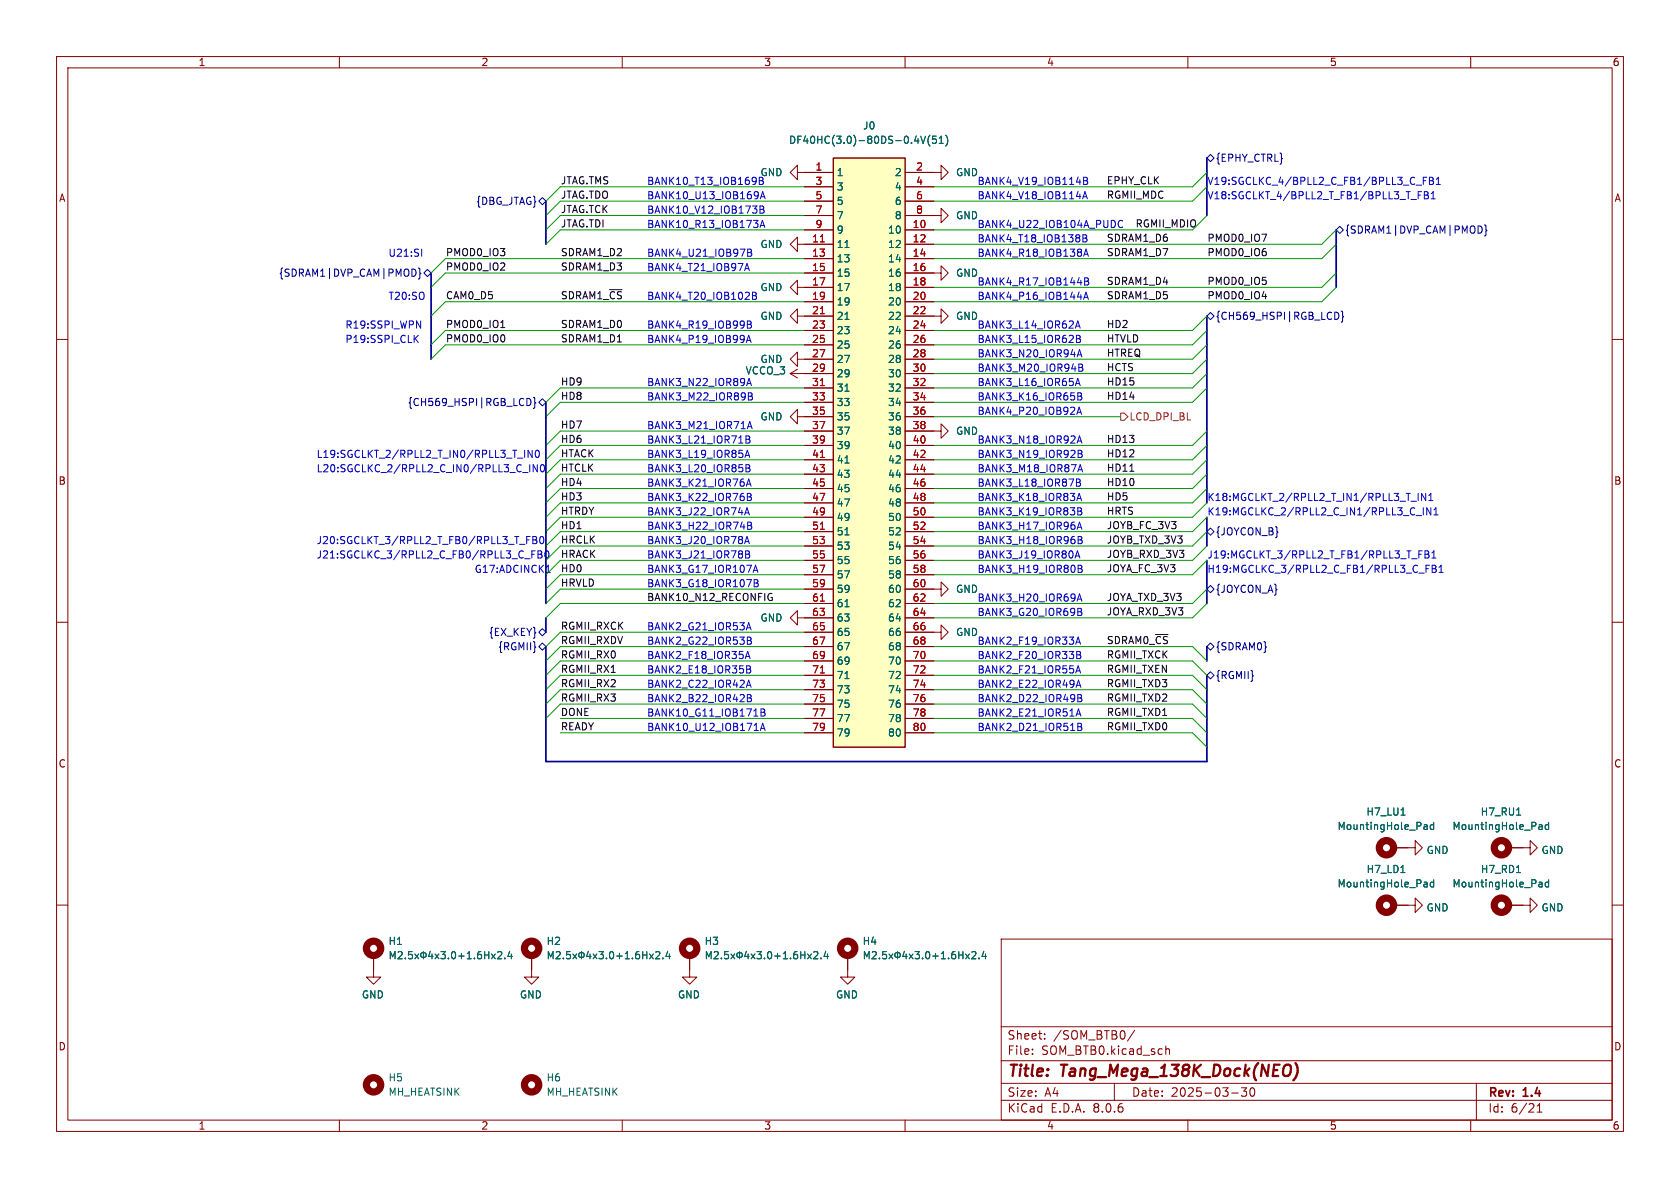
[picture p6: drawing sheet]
<svg xmlns="http://www.w3.org/2000/svg" width="297mm" height="210mm" viewBox="0 0 297 210" stroke-linecap="round" stroke-linejoin="round" font-family="sans-serif">
<defs><g id="words">
<g font-size="2.8" fill="#840000">
<text x="178" y="190.9">Title:</text>
<text x="187.7" y="190.9">Tang_Mega_138K_Dock(NEO)</text>
</g>
<g font-size="2.1" fill="#840000">
<text x="178" y="184">Sheet:</text>
<text x="186.2" y="184">/SOM_BTB0/</text>
<text x="178" y="186.7">File:</text>
<text x="184.1" y="186.7">SOM_BTB0.kicad_sch</text>
<text x="178" y="196.9">KiCad</text>
<text x="178" y="194.1">Size:</text>
<text x="184.7" y="194.1">A4</text>
<text x="185.7" y="196.9">E.D.A.</text>
<text x="193.3" y="196.9">8.0.6</text>
<text x="200" y="194.1">Date:</text>
<text x="207" y="194.1">2025-03-30</text>
<text x="263" y="194.3">Rev:</text>
<text x="263" y="196.9">Id:</text>
<text x="267.1" y="196.9">6/21</text>
<text x="269.4" y="194.3">1.4</text>
</g>
<g font-size="1.8" fill="#840000">
<text x="35" y="11.9">1</text>
<text x="85" y="11.9">2</text>
<text x="135" y="11.9">3</text>
<text x="185" y="11.9">4</text>
<text x="235" y="11.9">5</text>
<text x="285" y="11.9">6</text>
<text x="10.3" y="35.9">A</text>
<text x="285.3" y="35.9">A</text>
<text x="10.3" y="85.9">B</text>
<text x="285.3" y="85.9">B</text>
<text x="10.3" y="135.9">C</text>
<text x="285.3" y="135.9">C</text>
<text x="10.3" y="185.9">D</text>
<text x="285.3" y="185.9">D</text>
<text x="35" y="199.9">1</text>
<text x="85" y="199.9">2</text>
<text x="135" y="199.9">3</text>
<text x="185" y="199.9">4</text>
<text x="235" y="199.9">5</text>
<text x="285" y="199.9">6</text>
</g>
<g font-size="1.8" fill="#006464">
<text x="152.5" y="23.1">J0</text>
<text x="139.4" y="25.6">DF40HC(3.0)-80DS-0.4V(51)</text>
<text x="134.3" y="31.3">GND</text>
<text x="147.8" y="31.3">1</text>
<text x="147.8" y="33.9">3</text>
<text x="158.1" y="31.3">2</text>
<text x="158.1" y="33.9">4</text>
<text x="168.9" y="31.3">GND</text>
<text x="147.8" y="36.4">5</text>
<text x="147.8" y="39">7</text>
<text x="147.8" y="41.5">9</text>
<text x="156.9" y="41.5">10</text>
<text x="158.1" y="36.4">6</text>
<text x="158.1" y="39">8</text>
<text x="168.9" y="39">GND</text>
<text x="134.3" y="44">GND</text>
<text x="147.8" y="44">11</text>
<text x="147.8" y="46.6">13</text>
<text x="156.9" y="44">12</text>
<text x="156.9" y="46.6">14</text>
<text x="134.3" y="51.7">GND</text>
<text x="147.8" y="49.1">15</text>
<text x="147.8" y="51.7">17</text>
<text x="156.9" y="49.1">16</text>
<text x="156.9" y="51.7">18</text>
<text x="168.9" y="49.1">GND</text>
<text x="134.3" y="56.7">GND</text>
<text x="147.8" y="54.2">19</text>
<text x="147.8" y="56.7">21</text>
<text x="147.8" y="59.3">23</text>
<text x="156.9" y="54.2">20</text>
<text x="156.9" y="56.7">22</text>
<text x="156.9" y="59.3">24</text>
<text x="168.9" y="56.7">GND</text>
<text x="134.3" y="64.4">GND</text>
<text x="147.8" y="61.8">25</text>
<text x="147.8" y="64.4">27</text>
<text x="156.9" y="61.8">26</text>
<text x="156.9" y="64.4">28</text>
<text x="131.7" y="66.4">VCCO_3</text>
<text x="147.8" y="66.9">29</text>
<text x="147.8" y="69.4">31</text>
<text x="147.8" y="72">33</text>
<text x="156.9" y="66.9">30</text>
<text x="156.9" y="69.4">32</text>
<text x="156.9" y="72">34</text>
<text x="134.3" y="74.5">GND</text>
<text x="147.8" y="74.5">35</text>
<text x="147.8" y="77.1">37</text>
<text x="156.9" y="74.5">36</text>
<text x="156.9" y="77.1">38</text>
<text x="168.9" y="77.1">GND</text>
<text x="147.8" y="79.6">39</text>
<text x="147.8" y="82.1">41</text>
<text x="156.9" y="79.6">40</text>
<text x="156.9" y="82.1">42</text>
<text x="147.8" y="84.7">43</text>
<text x="147.8" y="87.2">45</text>
<text x="147.8" y="89.8">47</text>
<text x="156.9" y="84.7">44</text>
<text x="156.9" y="87.2">46</text>
<text x="156.9" y="89.8">48</text>
<text x="147.8" y="92.3">49</text>
<text x="147.8" y="94.8">51</text>
<text x="156.9" y="92.3">50</text>
<text x="156.9" y="94.8">52</text>
<text x="147.8" y="97.4">53</text>
<text x="147.8" y="99.9">55</text>
<text x="156.9" y="97.4">54</text>
<text x="156.9" y="99.9">56</text>
<text x="147.8" y="102.5">57</text>
<text x="147.8" y="105">59</text>
<text x="147.8" y="107.5">61</text>
<text x="156.9" y="102.5">58</text>
<text x="156.9" y="105">60</text>
<text x="156.9" y="107.5">62</text>
<text x="168.9" y="105">GND</text>
<text x="134.3" y="110.1">GND</text>
<text x="147.8" y="110.1">63</text>
<text x="147.8" y="112.6">65</text>
<text x="156.9" y="110.1">64</text>
<text x="156.9" y="112.6">66</text>
<text x="168.9" y="112.6">GND</text>
<text x="147.8" y="115.2">67</text>
<text x="147.8" y="117.7">69</text>
<text x="156.9" y="115.2">68</text>
<text x="156.9" y="117.7">70</text>
<text x="147.8" y="120.2">71</text>
<text x="147.8" y="122.8">73</text>
<text x="147.8" y="125.3">75</text>
<text x="156.9" y="120.2">72</text>
<text x="156.9" y="122.8">74</text>
<text x="156.9" y="125.3">76</text>
<text x="147.8" y="127.9">77</text>
<text x="147.8" y="130.4">79</text>
<text x="156.9" y="127.9">78</text>
<text x="156.9" y="130.4">80</text>
<text x="236.4" y="146.9">MountingHole_Pad</text>
<text x="241.5" y="144.4">H7_LU1</text>
<text x="256.7" y="146.9">MountingHole_Pad</text>
<text x="261.7" y="144.4">H7_RU1</text>
<text x="241.5" y="154.5">H7_LD1</text>
<text x="252.1" y="151.2">GND</text>
<text x="261.7" y="154.5">H7_RD1</text>
<text x="272.4" y="151.2">GND</text>
<text x="236.4" y="157.1">MountingHole_Pad</text>
<text x="252.1" y="161.3">GND</text>
<text x="256.7" y="157.1">MountingHole_Pad</text>
<text x="272.4" y="161.3">GND</text>
<text x="68.6" y="167.2">H1</text>
<text x="96.5" y="167.2">H2</text>
<text x="124.5" y="167.2">H3</text>
<text x="152.4" y="167.2">H4</text>
<text x="63.9" y="176.7">GND</text>
<text x="91.8" y="176.7">GND</text>
<text x="119.8" y="176.7">GND</text>
<text x="147.7" y="176.7">GND</text>
<text x="68.6" y="191.4">H5</text>
<text x="96.5" y="191.4">H6</text>
<text x="68.6" y="193.9">MH_HEATSINK</text>
<text x="96.5" y="193.9">MH_HEATSINK</text>
</g>
<g font-size="1.8" fill="#000084">
<text x="214.8" y="28.8">{EPHY_CTRL}</text>
<text x="84.1" y="36.4">{DBG_JTAG}</text>
<text x="237.7" y="41.5">{SDRAM1|DVP_CAM|PMOD}</text>
<text x="49.2" y="49.1">{SDRAM1|DVP_CAM|PMOD}</text>
<text x="214.8" y="56.7">{CH569_HSPI|RGB_LCD}</text>
<text x="72" y="72">{CH569_HSPI|RGB_LCD}</text>
<text x="214.8" y="94.8">{JOYCON_B}</text>
<text x="214.8" y="105">{JOYCON_A}</text>
<text x="86.3" y="112.6">{EX_KEY}</text>
<text x="88" y="115.2">{RGMII}</text>
<text x="214.8" y="115.2">{SDRAM0}</text>
<text x="214.8" y="120.2">{RGMII}</text>
</g>
<g font-size="1.8" fill="#0f0f0f">
<text x="99.1" y="32.7">JTAG.TMS</text>
<text x="99.1" y="35.2">JTAG.TDO</text>
<text x="195.6" y="35.2">RGMII_MDC</text>
<text x="195.6" y="32.7">EPHY_CLK</text>
<text x="99.1" y="40.3">JTAG.TDI</text>
<text x="99.1" y="37.8">JTAG.TCK</text>
<text x="200.7" y="40.3">RGMII_MDIO</text>
<text x="78.7" y="47.9">PMOD0_IO2</text>
<text x="78.7" y="45.4">PMOD0_IO3</text>
<text x="99.1" y="47.9">SDRAM1_D3</text>
<text x="99.1" y="45.4">SDRAM1_D2</text>
<text x="195.6" y="42.8">SDRAM1_D6</text>
<text x="195.6" y="45.4">SDRAM1_D7</text>
<text x="213.4" y="45.4">PMOD0_IO6</text>
<text x="213.4" y="42.8">PMOD0_IO7</text>
<text x="78.7" y="53">CAM0_D5</text>
<text x="99.1" y="53">SDRAM1_~{CS}</text>
<text x="195.6" y="53">SDRAM1_D5</text>
<text x="195.6" y="50.5">SDRAM1_D4</text>
<text x="213.4" y="53">PMOD0_IO4</text>
<text x="213.4" y="50.5">PMOD0_IO5</text>
<text x="78.7" y="58.1">PMOD0_IO1</text>
<text x="99.1" y="58.1">SDRAM1_D0</text>
<text x="195.6" y="58.1">HD2</text>
<text x="78.7" y="60.6">PMOD0_IO0</text>
<text x="99.1" y="60.6">SDRAM1_D1</text>
<text x="195.6" y="65.7">HCTS</text>
<text x="195.6" y="60.6">HTVLD</text>
<text x="195.6" y="63.2">HTREQ</text>
<text x="99.1" y="70.8">HD8</text>
<text x="99.1" y="68.2">HD9</text>
<text x="195.6" y="70.8">HD14</text>
<text x="195.6" y="68.2">HD15</text>
<text x="99.1" y="75.9">HD7</text>
<text x="99.1" y="78.4">HD6</text>
<text x="99.1" y="83.5">HTCLK</text>
<text x="99.1" y="80.9">HTACK</text>
<text x="195.6" y="80.9">HD12</text>
<text x="195.6" y="83.5">HD11</text>
<text x="195.6" y="78.4">HD13</text>
<text x="99.1" y="88.6">HD3</text>
<text x="99.1" y="86">HD4</text>
<text x="195.6" y="88.6">HD5</text>
<text x="195.6" y="86">HD10</text>
<text x="99.1" y="93.6">HD1</text>
<text x="99.1" y="91.1">HTRDY</text>
<text x="195.6" y="93.6">JOYB_FC_3V3</text>
<text x="195.6" y="91.1">HRTS</text>
<text x="99.1" y="96.2">HRCLK</text>
<text x="99.1" y="101.3">HD0</text>
<text x="99.1" y="98.7">HRACK</text>
<text x="195.6" y="96.2">JOYB_TXD_3V3</text>
<text x="195.6" y="98.7">JOYB_RXD_3V3</text>
<text x="195.6" y="101.3">JOYA_FC_3V3</text>
<text x="99.1" y="103.8">HRVLD</text>
<text x="114.3" y="106.3">BANK10_N12_RECONFIG</text>
<text x="195.6" y="106.3">JOYA_TXD_3V3</text>
<text x="99.1" y="114">RGMII_RXDV</text>
<text x="99.1" y="111.4">RGMII_RXCK</text>
<text x="195.6" y="108.9">JOYA_RXD_3V3</text>
<text x="195.6" y="114">SDRAM0_~{CS}</text>
<text x="99.1" y="116.5">RGMII_RX0</text>
<text x="99.1" y="119">RGMII_RX1</text>
<text x="195.6" y="116.5">RGMII_TXCK</text>
<text x="195.6" y="119">RGMII_TXEN</text>
<text x="99.1" y="121.6">RGMII_RX2</text>
<text x="99.1" y="124.1">RGMII_RX3</text>
<text x="195.6" y="121.6">RGMII_TXD3</text>
<text x="195.6" y="124.1">RGMII_TXD2</text>
<text x="99.1" y="129.2">READY</text>
<text x="99.1" y="126.7">DONE</text>
<text x="195.6" y="129.2">RGMII_TXD0</text>
<text x="195.6" y="126.7">RGMII_TXD1</text>
</g>
<g font-size="1.8" fill="#0000c2">
<text x="114.3" y="32.8">BANK10_T13_IOB169B</text>
<text x="114.3" y="35.3">BANK10_U13_IOB169A</text>
<text x="172.7" y="32.8">BANK4_V19_IOB114B</text>
<text x="172.7" y="35.3">BANK4_V18_IOB114A</text>
<text x="213.4" y="32.8">V19:SGCLKC_4/BPLL2_C_FB1/BPLL3_C_FB1</text>
<text x="213.4" y="35.3">V18:SGCLKT_4/BPLL2_T_FB1/BPLL3_T_FB1</text>
<text x="114.3" y="40.4">BANK10_R13_IOB173A</text>
<text x="114.3" y="37.9">BANK10_V12_IOB173B</text>
<text x="172.7" y="40.4">BANK4_U22_IOB104A_PUDC</text>
<text x="68.6" y="45.5">U21:SI</text>
<text x="114.3" y="45.5">BANK4_U21_IOB97B</text>
<text x="172.7" y="45.5">BANK4_R18_IOB138A</text>
<text x="172.7" y="42.9">BANK4_T18_IOB138B</text>
<text x="68.6" y="53.1">T20:SO</text>
<text x="114.3" y="48">BANK4_T21_IOB97A</text>
<text x="114.3" y="53.1">BANK4_T20_IOB102B</text>
<text x="172.7" y="53.1">BANK4_P16_IOB144A</text>
<text x="172.7" y="50.6">BANK4_R17_IOB144B</text>
<text x="61" y="58.2">R19:SSPI_WPN</text>
<text x="114.3" y="58.2">BANK4_R19_IOB99B</text>
<text x="172.7" y="58.2">BANK3_L14_IOR62A</text>
<text x="61" y="60.7">P19:SSPI_CLK</text>
<text x="114.3" y="60.7">BANK4_P19_IOB99A</text>
<text x="172.7" y="60.7">BANK3_L15_IOR62B</text>
<text x="172.7" y="63.3">BANK3_N20_IOR94A</text>
<text x="172.7" y="65.8">BANK3_M20_IOR94B</text>
<text x="114.3" y="70.9">BANK3_M22_IOR89B</text>
<text x="114.3" y="68.3">BANK3_N22_IOR89A</text>
<text x="172.7" y="70.9">BANK3_K16_IOR65B</text>
<text x="172.7" y="68.3">BANK3_L16_IOR65A</text>
<text x="114.3" y="76">BANK3_M21_IOR71A</text>
<text x="172.7" y="73.4">BANK4_P20_IOB92A</text>
<text x="55.9" y="81">L19:SGCLKT_2/RPLL2_T_IN0/RPLL3_T_IN0</text>
<text x="55.9" y="83.6">L20:SGCLKC_2/RPLL2_C_IN0/RPLL3_C_IN0</text>
<text x="114.3" y="78.5">BANK3_L21_IOR71B</text>
<text x="114.3" y="81">BANK3_L19_IOR85A</text>
<text x="114.3" y="83.6">BANK3_L20_IOR85B</text>
<text x="172.7" y="83.6">BANK3_M18_IOR87A</text>
<text x="172.7" y="81">BANK3_N19_IOR92B</text>
<text x="172.7" y="78.5">BANK3_N18_IOR92A</text>
<text x="114.3" y="86.1">BANK3_K21_IOR76A</text>
<text x="114.3" y="88.7">BANK3_K22_IOR76B</text>
<text x="172.7" y="86.1">BANK3_L18_IOR87B</text>
<text x="172.7" y="88.7">BANK3_K18_IOR83A</text>
<text x="213.4" y="88.7">K18:MGCLKT_2/RPLL2_T_IN1/RPLL3_T_IN1</text>
<text x="114.3" y="91.2">BANK3_J22_IOR74A</text>
<text x="114.3" y="93.7">BANK3_H22_IOR74B</text>
<text x="172.7" y="93.7">BANK3_H17_IOR96A</text>
<text x="172.7" y="91.2">BANK3_K19_IOR83B</text>
<text x="213.4" y="91.2">K19:MGCLKC_2/RPLL2_C_IN1/RPLL3_C_IN1</text>
<text x="55.9" y="96.3">J20:SGCLKT_3/RPLL2_T_FB0/RPLL3_T_FB0</text>
<text x="55.9" y="98.8">J21:SGCLKC_3/RPLL2_C_FB0/RPLL3_C_FB0</text>
<text x="83.8" y="101.4">G17:ADCINCK1</text>
<text x="114.3" y="101.4">BANK3_G17_IOR107A</text>
<text x="114.3" y="98.8">BANK3_J21_IOR78B</text>
<text x="114.3" y="96.3">BANK3_J20_IOR78A</text>
<text x="172.7" y="98.8">BANK3_J19_IOR80A</text>
<text x="172.7" y="101.4">BANK3_H19_IOR80B</text>
<text x="172.7" y="96.3">BANK3_H18_IOR96B</text>
<text x="213.4" y="98.8">J19:MGCLKT_3/RPLL2_T_FB1/RPLL3_T_FB1</text>
<text x="213.4" y="101.4">H19:MGCLKC_3/RPLL2_C_FB1/RPLL3_C_FB1</text>
<text x="114.3" y="103.9">BANK3_G18_IOR107B</text>
<text x="172.7" y="106.4">BANK3_H20_IOR69A</text>
<text x="114.3" y="111.5">BANK2_G21_IOR53A</text>
<text x="172.7" y="109">BANK3_G20_IOR69B</text>
<text x="114.3" y="116.6">BANK2_F18_IOR35A</text>
<text x="114.3" y="119.1">BANK2_E18_IOR35B</text>
<text x="114.3" y="114.1">BANK2_G22_IOR53B</text>
<text x="172.7" y="114.1">BANK2_F19_IOR33A</text>
<text x="172.7" y="119.1">BANK2_F21_IOR55A</text>
<text x="172.7" y="116.6">BANK2_F20_IOR33B</text>
<text x="114.3" y="121.7">BANK2_C22_IOR42A</text>
<text x="114.3" y="124.2">BANK2_B22_IOR42B</text>
<text x="172.7" y="124.2">BANK2_D22_IOR49B</text>
<text x="172.7" y="121.7">BANK2_E22_IOR49A</text>
<text x="114.3" y="129.3">BANK10_U12_IOB171A</text>
<text x="114.3" y="126.8">BANK10_G11_IOB171B</text>
<text x="172.7" y="129.3">BANK2_D21_IOR51B</text>
<text x="172.7" y="126.8">BANK2_E21_IOR51A</text>
</g>
<g font-size="1.8" fill="#a90000">
<text x="144.1" y="30.2">1</text>
<text x="144.1" y="32.8">3</text>
<text x="144.1" y="35.3">5</text>
<text x="161.9" y="30.2">2</text>
<text x="161.9" y="32.8">4</text>
<text x="161.9" y="35.3">6</text>
<text x="144.1" y="37.8">7</text>
<text x="144.1" y="40.4">9</text>
<text x="161.2" y="40.4">10</text>
<text x="161.9" y="37.8">8</text>
<text x="143.5" y="42.9">11</text>
<text x="143.5" y="45.5">13</text>
<text x="161.2" y="42.9">12</text>
<text x="161.2" y="45.5">14</text>
<text x="143.5" y="48">15</text>
<text x="143.5" y="50.5">17</text>
<text x="143.5" y="53.1">19</text>
<text x="161.2" y="48">16</text>
<text x="161.2" y="50.5">18</text>
<text x="161.2" y="53.1">20</text>
<text x="143.5" y="55.6">21</text>
<text x="143.5" y="58.2">23</text>
<text x="161.2" y="55.6">22</text>
<text x="161.2" y="58.2">24</text>
<text x="143.5" y="60.7">25</text>
<text x="143.5" y="63.2">27</text>
<text x="143.5" y="65.8">29</text>
<text x="161.2" y="60.7">26</text>
<text x="161.2" y="63.2">28</text>
<text x="161.2" y="65.8">30</text>
<text x="143.5" y="68.3">31</text>
<text x="143.5" y="70.9">33</text>
<text x="161.2" y="68.3">32</text>
<text x="161.2" y="70.9">34</text>
<text x="143.5" y="73.4">35</text>
<text x="143.5" y="75.9">37</text>
<text x="161.2" y="73.4">36</text>
<text x="161.2" y="75.9">38</text>
<text x="143.5" y="78.5">39</text>
<text x="143.5" y="81">41</text>
<text x="143.5" y="83.6">43</text>
<text x="161.2" y="78.5">40</text>
<text x="161.2" y="81">42</text>
<text x="161.2" y="83.6">44</text>
<text x="143.5" y="86.1">45</text>
<text x="143.5" y="88.6">47</text>
<text x="161.2" y="86.1">46</text>
<text x="161.2" y="88.6">48</text>
<text x="143.5" y="91.2">49</text>
<text x="143.5" y="93.7">51</text>
<text x="161.2" y="91.2">50</text>
<text x="161.2" y="93.7">52</text>
<text x="143.5" y="96.3">53</text>
<text x="143.5" y="98.8">55</text>
<text x="143.5" y="101.3">57</text>
<text x="161.2" y="96.3">54</text>
<text x="161.2" y="98.8">56</text>
<text x="161.2" y="101.3">58</text>
<text x="143.5" y="103.9">59</text>
<text x="143.5" y="106.4">61</text>
<text x="161.2" y="103.9">60</text>
<text x="161.2" y="106.4">62</text>
<text x="143.5" y="109">63</text>
<text x="143.5" y="111.5">65</text>
<text x="161.2" y="109">64</text>
<text x="161.2" y="111.5">66</text>
<text x="143.5" y="114">67</text>
<text x="143.5" y="116.6">69</text>
<text x="143.5" y="119.1">71</text>
<text x="161.2" y="114">68</text>
<text x="161.2" y="116.6">70</text>
<text x="161.2" y="119.1">72</text>
<text x="143.5" y="121.7">73</text>
<text x="143.5" y="124.2">75</text>
<text x="161.2" y="121.7">74</text>
<text x="161.2" y="124.2">76</text>
<text x="143.5" y="126.7">77</text>
<text x="143.5" y="129.3">79</text>
<text x="161.2" y="126.7">78</text>
<text x="161.2" y="129.3">80</text>
</g>
<text font-size="1.8" fill="#725600" x="199.6" y="74.5">LCD_DPI_BL</text>
</g></defs>
<g fill="none" stroke="#840000" stroke-width=".18">
<path d="M10 10h277v190h-277zM12 12h273v186h-273zM60 10v2M110 10v2M160 10v2M210 10v2M260 10v2M141 30.5v1.3l-1.3-1.3 1.3-1.3v1.3h1.2M165.1 30.5h1.3v1.3l1.2-1.3-1.2-1.3v1.3M10 60h2M285 60h2M10 110h2"/>
<path d="M285 110h2M10 160h2M246.4 149.9h3.8v1.2l1.3-1.2-1.3-1.3v1.3M266.7 149.9h2.5M285 160h2M66 171.5v1.2h-1.2l1.2 1.3 1.3-1.3h-1.3M94 168.9v2.6M121.9 168.9v3.8h-1.3l1.3 1.3 1.3-1.3h-1.3M149.9 168.9v3.8h-1.3l1.3 1.3 1.2-1.3h-1.2M177 166h108v32h-108zM246.4 160h3.8v1.3l1.3-1.3-1.3-1.2v1.2M266.7 160h3.8v1.3l1.3-1.3-1.3-1.2v1.2"/>
<path d="M60 198v2M110 198v2M160 198v2M177 194.5h108M177 191.5h108M177 187.5h108M177 181.5h108M182.5 186.3v.1M182.5 185.5v.1M184.7 183.6v.1M184.7 182.8v.1M197 191.5v3"/>
<path d="M200.6 182.1l-1.3 2M206.1 184.9v1.5M206.1 185.5l.2-.1 .4 .1v.9M210 198v2M217.7 193.2h1.2M220.4 192.3l-.5 .6 .4 .1v.7l-.2 .1h-.4l-.2-.1M221.1 192.4a.81 .81 0 0 0 .4 1.4l.2-.1 .1-.5-.1-.8M260 198v2M261 191.5v6.5M271.7 196.6h.9M271.7 195.5l.5-.4v1.5"/>
</g>
<path d="M229 187.9a2.32 2.32 0 0 1-.4 3.1" fill="none" stroke="#840000" stroke-width=".4"/>
<g fill="none" stroke="#840000" stroke-width="1.3">
<circle cx="245.1" cy="149.9" r="1.27"/>
<circle cx="265.4" cy="149.9" r="1.27"/>
<circle cx="94" cy="167.6" r="1.27"/>
<circle cx="121.9" cy="167.6" r="1.27"/>
<circle cx="149.9" cy="167.6" r="1.27"/>
<circle cx="245.1" cy="160" r="1.27"/>
<circle cx="265.4" cy="160" r="1.27"/>
</g>
<g fill="none" stroke="#006464" stroke-width=".18">
<path d="M247.6 154.2h.8M247.7 144.1h.7M251.9 145.8h.2l.2 .2v.6M251.9 155.9h.2l.2 .2v.7M252.3 156.7l-.4 .1M252.3 156.2l-.4 .1M252.3 146.6h-.4M252.3 146.1h-.4M253.5 156l-.4-.1-.2 .3 .1 .5h.5M253.5 145.4v1.2M253.5 155.5v1.3M253.5 145.8h-.4l-.2 .2 .1 .6h.5"/>
<path d="M268.1 154.2h.7M268.1 144.1h.7M272.2 155.9h.2l.2 .2v.7M272.2 145.8h.2l.2 .2v.6M272.6 156.7l-.4 .1M272.6 156.2l-.4 .1M272.6 146.6h-.4M272.6 146.1h-.4M273.8 156l-.4-.1-.2 .3 .1 .5h.5M273.8 145.8h-.4l-.2 .2 .1 .6h.5M273.8 145.4v1.2M273.8 155.5v1.3"/>
<path d="M96.9 169.5v-1.3l.5 .9 .4-.9v1.3M98.3 168.3l.5-.1 .3 .4-.8 .9h.8M99.6 169.4v.1M100.8 168.2h-.6l-.1 .6 .2-.1 .4 .1 .2 .1-.1 .5-.2 .1-.5-.1M101.3 168.6l.7 .9M102 168.6l-.7 .9M102.8 168.2v1.3M104 168.2l-.3 .9h.8M104.3 168.6v.9M104.9 168.6l.6 .9M105.5 168.6l-.6 .9M105.9 168.2h.8l-.5 .5 .4 .1v.6l-.2 .1-.5-.1"/>
<path d="M107.2 169.4v.1M107.9 168.3l.2-.1a.68 .68 0 0 1 .4 .7 .68 .68 0 0 1-.4 .6l-.2-.1-.1-.4zM109 169h1M109.5 168.5v1M110.5 169.5h.8M110.5 168.6l.4-.4v1.3M111.8 169.4v.1M113 168.2l-.4 .1a.86 .86 0 0 0 0 1.2l.4-.1 .1-.5-.3-.2-.3 .1-.1 .1M113.6 168.2v1.3M113.6 168.8h.8M114.4 168.2v1.3M114.8 168.6l.7 .9"/>
<path d="M115.5 168.6l-.7 .9M115.9 168.3l.5-.1 .2 .4-.7 .9h.7M117.2 169.4v.1M118 168.2l-.3 .9h.8M118.3 168.6v.9M124.9 169.5v-1.3l.4 .9 .4-.9v1.3M126.3 168.3l.4-.1 .3 .4-.8 .9h.8M127.5 169.4v.1M128.7 168.2h-.6v.6l.2-.1 .4 .1 .1 .1-.1 .5-.1 .1-.5-.1M129.2 168.6l.7 .9M129.9 168.6l-.7 .9M130.7 168.2v1.3"/>
<path d="M131.9 168.2l-.3 .9h.8M132.3 168.6v.9M132.8 168.6l.7 .9M133.5 168.6l-.7 .9M133.8 168.2h.8l-.4 .5 .3 .1v.6l-.1 .1-.6-.1M135.2 169.4v.1M135.8 168.3l.2-.1a.68 .68 0 0 1 .4 .7 .68 .68 0 0 1-.4 .6l-.2-.1-.1-.4zM137 169h.9M137.5 168.5v1M138.5 169.5h.7M138.5 168.6l.3-.4v1.3M139.8 169.4v.1"/>
<path d="M140.9 168.2l-.4 .1a.86 .86 0 0 0 0 1.2l.5-.1v-.5l-.2-.2-.4 .1-.1 .1M141.6 168.8h.7M141.6 168.2v1.3M142.3 168.2v1.3M142.8 168.6l.6 .9M143.4 168.6l-.6 .9M143.9 168.3l.4-.1 .3 .4-.8 .9h.8M145.1 169.4v.1M146 168.2l-.3 .9h.8M146.3 168.6v.9M152.8 169.5v-1.3l.4 .9 .5-.9v1.3M154.2 168.3l.5-.1 .2 .4-.8 .9h.8"/>
<path d="M155.5 169.4v.1M156.7 168.2h-.6l-.1 .6 .2-.1 .4 .1 .1 .1v.5l-.2 .1-.5-.1M157.2 168.6l.6 .9M157.8 168.6l-.6 .9M158.7 168.2v1.3M159.9 168.2l-.3 .9h.8M160.2 168.6v.9M160.7 168.6l.7 .9M161.4 168.6l-.7 .9M161.8 168.2h.8l-.5 .5 .4 .1v.6l-.2 .1-.5-.1M163.1 169.4v.1M163.8 168.3l.1-.1a.68 .68 0 0 1 .5 .7 .68 .68 0 0 1-.5 .6l-.1-.1-.2-.4z"/>
<path d="M164.9 169h1M165.4 168.5v1M166.4 169.5h.7M166.4 168.6l.4-.4v1.3M167.7 169.4v.1M168.8 168.2l-.3 .1a.86 .86 0 0 0 0 1.2l.4-.1 .1-.5-.3-.2h-.2l-.3 .2M169.5 168.8h.7M169.5 168.2v1.3M170.2 168.2v1.3M170.7 168.6l.7 .9M171.4 168.6l-.7 .9M171.8 168.3l.5-.1 .2 .4-.8 .9h.8"/>
<path d="M173.1 169.4v.1M173.9 168.2l-.3 .9h.8M174.2 168.6v.9"/>
<circle cx="102.8" cy="168.8" r=".47"/>
<circle cx="130.8" cy="168.8" r=".47"/>
<circle cx="158.7" cy="168.8" r=".47"/>
</g>
<path d="M147.3 27.9h12.7v104.2h-12.7z" fill="#ffffc2"/>
<path d="M147.3 27.9h12.7v104.2h-12.7z" fill="none" stroke="#840000" stroke-width=".25"/>
<g fill="none" stroke="#840000" stroke-width=".18">
<path d="M142.2 30.5h5.1M142.2 33h5.1M142.2 35.6h5.1M142.2 38.1h5.1M160 38.1h6.4v1.3l1.2-1.3-1.2-1.3v1.3M160 30.5h5.1M160 33h5.1M160 35.6h5.1M141 55.9v1.3l-1.3-1.3 1.3-1.3v1.3h6.3M141 43.2v1.3l-1.3-1.3 1.3-1.3v1.3h6.3M141 50.8v1.3l-1.3-1.3 1.3-1.3v1.3h6.3M142.2 40.6h5.1"/>
<path d="M142.2 45.7h5.1M142.2 48.3h5.1M142.2 53.3h5.1M142.2 58.4h5.1M160 48.3h6.4v1.2l1.2-1.2-1.2-1.3v1.3M160 55.9h6.4v1.3l1.2-1.3-1.2-1.3v1.3M160 40.6h5.1M160 43.2h5.1M160 45.7h5.1M160 50.8h5.1M160 53.3h5.1M160 58.4h5.1"/>
<path d="M139.7 66h7.6M139.7 66l1.3 .8M141 73.7v1.2l-1.3-1.2 1.3-1.3v1.3h6.3M141 63.5v1.3l-1.3-1.3 1.3-1.3v1.3h6.3M141 65.3l-1.3 .7M142.2 61h5.1M142.2 68.6h5.1M142.2 71.1h5.1M142.2 76.2h5.1M142.2 78.7h5.1M160 76.2h6.4v1.3l1.2-1.3-1.2-1.3v1.3M160 61h5.1"/>
<path d="M160 63.5h5.1M160 66h5.1M160 68.6h5.1M160 71.1h5.1M160 73.7h5.1M160 78.7h5.1M142.2 81.3h5.1M142.2 83.8h5.1M142.2 86.4h5.1M142.2 88.9h5.1M142.2 91.4h5.1M142.2 94h5.1"/>
<path d="M142.2 96.5h5.1M142.2 99.1h5.1M160 81.3h5.1M160 83.8h5.1M160 86.4h5.1M160 88.9h5.1M160 91.4h5.1M160 94h5.1M160 96.5h5.1M160 99.1h5.1M141 109.2v1.3l-1.3-1.3 1.3-1.2v1.2h6.3M142.2 101.6h5.1"/>
<path d="M142.2 104.1h5.1M142.2 106.7h5.1M142.2 111.8h5.1M142.2 114.3h5.1M142.2 116.8h5.1M142.2 119.4h5.1M160 104.1h6.4v1.3l1.2-1.3-1.2-1.2v1.2M160 111.8h6.4v1.2l1.2-1.2-1.2-1.3v1.3M160 101.6h5.1M160 106.7h5.1M160 109.2h5.1M160 114.3h5.1"/>
<path d="M160 116.8h5.1M160 119.4h5.1M142.2 121.9h5.1M142.2 124.5h5.1M142.2 127h5.1M142.2 129.5h5.1M160 121.9h5.1M160 124.5h5.1M160 127h5.1M160 129.5h5.1M246.4 149.9h2.5M266.7 149.9h3.8v1.2l1.3-1.2-1.3-1.3v1.3"/>
<path d="M66 168.9v2.6M94 168.9v3.8h-1.3l1.3 1.3 1.2-1.3h-1.2M121.9 168.9v2.6M149.9 168.9v2.6M246.4 160h2.5M266.7 160h2.5"/>
</g>
<g fill="none" stroke="#006464" stroke-width=".18">
<path d="M162.8 24.1l.4 1.2 .4-1.2M164.4 23.9a1.46 1.46 0 0 0 0 1.9M165.5 24.1h-.6l-.1 .6 .2-.1h.4l.2 .2-.1 .4-.2 .1-.5-.1M166 25.3h.8M166 24.4l.4-.3v1.2M167.2 23.9a1.46 1.46 0 0 1 0 1.9M149.4 43.8h.7M149.4 56.5h.7M149.4 69.2h.7M149.4 81.9h.7M149.4 94.6h.7M149.4 107.3h.7"/>
<path d="M149.4 120h.7M247.6 154.2h.8M247.7 144.1h.7M251.9 145.8h.2l.2 .2v.6M251.9 155.9h.2l.2 .2v.7M252.3 156.7l-.4 .1M252.3 156.2l-.4 .1M252.3 146.6h-.4M252.3 146.1h-.4M253.5 156l-.4-.1-.2 .3 .1 .5h.5M253.5 145.4v1.2M253.5 155.5v1.3"/>
<path d="M253.5 145.8h-.4l-.2 .2 .1 .6h.5M268.1 154.2h.7M268.1 144.1h.7M272.2 155.9h.2l.2 .2v.7M272.2 145.8h.2l.2 .2v.6M272.6 156.7l-.4 .1M272.6 156.2l-.4 .1M272.6 146.6h-.4M272.6 146.1h-.4M273.8 156l-.4-.1-.2 .3 .1 .5h.5M273.8 145.8h-.4l-.2 .2 .1 .6h.5M273.8 145.4v1.2"/>
<path d="M273.8 155.5v1.3M69 169.5v-1.3l.4 .9 .4-.9v1.3M70.4 168.3l.5-.1 .2 .4-.8 .9h.8M71.7 169.4v.1M72.9 168.2h-.6l-.1 .6 .2-.1 .4 .1 .1 .1v.5l-.2 .1-.5-.1M73.3 168.6l.7 .9M74 168.6l-.7 .9M74.9 168.2v1.3M76.1 168.2l-.3 .9h.8M76.4 168.6v.9M76.9 168.6l.7 .9M77.6 168.6l-.7 .9"/>
<path d="M77.9 168.2h.8l-.4 .5 .4 .1v.6l-.2 .1-.6-.1M79.3 169.4v.1M79.9 168.3l.2-.1a.68 .68 0 0 1 .5 .7 .68 .68 0 0 1-.5 .6l-.2-.1-.1-.4zM81.1 169h1M81.6 168.5v1M82.6 169.5h.7M82.6 168.6l.4-.4v1.3M83.9 169.4v.1M85 168.2l-.3 .1a.86 .86 0 0 0 0 1.2l.4-.1v-.5l-.2-.2-.4 .1-.1 .1M85.7 168.2v1.3M85.7 168.8h.7M86.4 168.2v1.3"/>
<path d="M86.9 168.6l.7 .9M87.6 168.6l-.7 .9M88 168.3l.5-.1 .2 .4-.8 .9h.8M89.3 169.4v.1M90.1 168.2l-.3 .9h.8M90.4 168.6v.9M96.9 169.5v-1.3l.5 .9 .4-.9v1.3M98.3 168.3l.5-.1 .3 .4-.8 .9h.8M99.6 169.4v.1M100.8 168.2h-.6l-.1 .6 .2-.1 .4 .1 .2 .1-.1 .5-.2 .1-.5-.1M101.3 168.6l.7 .9M102 168.6l-.7 .9"/>
<path d="M102.8 168.2v1.3M104 168.2l-.3 .9h.8M104.3 168.6v.9M104.9 168.6l.6 .9M105.5 168.6l-.6 .9M105.9 168.2h.8l-.5 .5 .4 .1v.6l-.2 .1-.5-.1M107.2 169.4v.1M107.9 168.3l.2-.1a.68 .68 0 0 1 .4 .7 .68 .68 0 0 1-.4 .6l-.2-.1-.1-.4zM109 169h1M109.5 168.5v1M110.5 169.5h.8M110.5 168.6l.4-.4v1.3"/>
<path d="M111.8 169.4v.1M113 168.2l-.4 .1a.86 .86 0 0 0 0 1.2l.4-.1 .1-.5-.3-.2-.3 .1-.1 .1M113.6 168.8h.8M113.6 168.2v1.3M114.4 168.2v1.3M114.8 168.6l.7 .9M115.5 168.6l-.7 .9M115.9 168.3l.5-.1 .2 .4-.7 .9h.7M117.2 169.4v.1M118 168.2l-.3 .9h.8M118.3 168.6v.9M124.9 169.5v-1.3l.4 .9 .4-.9v1.3"/>
<path d="M126.3 168.3l.4-.1 .3 .4-.8 .9h.8M127.5 169.4v.1M128.7 168.2h-.6v.6l.2-.1 .4 .1 .1 .1-.1 .5-.1 .1-.5-.1M129.2 168.6l.7 .9M129.9 168.6l-.7 .9M130.7 168.2v1.3M131.9 168.2l-.3 .9h.8M132.3 168.6v.9M132.8 168.6l.7 .9M133.5 168.6l-.7 .9M133.8 168.2h.8l-.4 .5 .3 .1v.6l-.1 .1-.6-.1M135.2 169.4v.1"/>
<path d="M135.8 168.3l.2-.1a.68 .68 0 0 1 .4 .7 .68 .68 0 0 1-.4 .6l-.2-.1-.1-.4zM137 169h.9M137.5 168.5v1M138.5 169.5h.7M138.5 168.6l.3-.4v1.3M139.8 169.4v.1M140.9 168.2l-.4 .1a.86 .86 0 0 0 0 1.2l.5-.1v-.5l-.2-.2-.4 .1-.1 .1M141.6 168.8h.7M141.6 168.2v1.3M142.3 168.2v1.3M142.8 168.6l.6 .9M143.4 168.6l-.6 .9"/>
<path d="M143.9 168.3l.4-.1 .3 .4-.8 .9h.8M145.1 169.4v.1M146 168.2l-.3 .9h.8M146.3 168.6v.9M152.8 169.5v-1.3l.4 .9 .5-.9v1.3M154.2 168.3l.5-.1 .2 .4-.8 .9h.8M155.5 169.4v.1M156.7 168.2h-.6l-.1 .6 .2-.1 .4 .1 .1 .1v.5l-.2 .1-.5-.1M157.2 168.6l.6 .9M157.8 168.6l-.6 .9M158.7 168.2v1.3M159.9 168.2l-.3 .9h.8"/>
<path d="M160.2 168.6v.9M160.7 168.6l.7 .9M161.4 168.6l-.7 .9M161.8 168.2h.8l-.5 .5 .4 .1v.6l-.2 .1-.5-.1M163.1 169.4v.1M163.8 168.3l.1-.1a.68 .68 0 0 1 .5 .7 .68 .68 0 0 1-.5 .6l-.1-.1-.2-.4zM164.9 169h1M165.4 168.5v1M166.4 169.5h.7M166.4 168.6l.4-.4v1.3M167.7 169.4v.1M168.8 168.2l-.3 .1a.86 .86 0 0 0 0 1.2l.4-.1 .1-.5-.3-.2h-.2l-.3 .2"/>
<path d="M169.5 168.8h.7M169.5 168.2v1.3M170.2 168.2v1.3M170.7 168.6l.7 .9M171.4 168.6l-.7 .9M171.8 168.3l.5-.1 .2 .4-.8 .9h.8M173.1 169.4v.1M173.9 168.2l-.3 .9h.8M174.2 168.6v.9"/>
<circle cx="74.9" cy="168.8" r=".47"/>
<circle cx="102.8" cy="168.8" r=".47"/>
<circle cx="130.8" cy="168.8" r=".47"/>
<circle cx="158.7" cy="168.8" r=".47"/>
</g>
<path d="M145 42.8h.7M145 55.5h.7M145 68.2h.7M145 80.9h.7M145 93.6h.7M145 106.3h.7M145 119h.7" fill="none" stroke="#a90000" stroke-width=".18"/>
<g fill="none" stroke="#840000" stroke-width="1.3">
<circle cx="66" cy="167.6" r="1.27"/>
<circle cx="66" cy="191.8" r="1.27"/>
<circle cx="94" cy="191.8" r="1.27"/>
</g>
<g fill="none" stroke="#000084" stroke-width=".18">
<path d="M95.2 35.6l.7-.7 .6 .7-.6 .6zM213.4 27.9l.6-.6 .6 .6-.6 .7zM261.3 39.9a.64 .64 0 0 1 .7 .7 .64 .64 0 0 1-.7 .6M262.5 39.8l.2 .1v.7l.2 .1-.2 .2v.6l-.2 .2M72.8 47.6a.64 .64 0 0 1 .8 .6 .64 .64 0 0 1-.8 .6M74 47.4l.2 .2v.6l.2 .2-.2 .1v.6l-.2 .2M74.9 48.3l.7-.7 .6 .7-.6 .6zM213.4 55.9l.6-.7 .6 .7-.6 .6zM236 55.2a.64 .64 0 0 1 .7 .6 .64 .64 0 0 1-.7 .7M236.2 40.6l.7-.6 .6 .6-.6 .7zM237.1 55l.3 .2v.6l.1 .2-.1 .2v.6l-.3 .1M93.1 70.4a.64 .64 0 0 1 .8 .7 .64 .64 0 0 1-.8 .6"/>
<path d="M94.3 70.2l.2 .2v.6l.2 .2-.2 .2v.6l-.2 .2M95.2 71.1l.7-.6 .6 .6-.6 .7zM213.4 94l.6-.7 .6 .7-.6 .6zM95.2 114.3l.7-.6 .6 .6-.6 .6zM95.9 111.1l.6 .7-.6 .6-.7-.6zM213.4 119.4l.6-.7 .6 .7-.6 .6zM213.4 104.1l.6-.6 .6 .6-.6 .7zM213.4 114.3l.6-.6 .6 .6-.6 .6z"/>
</g>
<path d="M198.1 73h.7l.6 .7-.6 .6h-.7z" fill="none" stroke="#725600" stroke-width=".18"/>
<path d="M88.5 57.9h.7M199.7 83.3h.8M136 105h.5M136.3 105.6h.2v.4l-.2 .2-.3-.1" fill="none" stroke="#0f0f0f" stroke-width=".18"/>
<g fill="none" stroke="#0000c2" stroke-width=".18">
<path d="M134.2 31.3v1.3l.7-.1 .1-.3-.3-.3M134.4 36.4h.4l.2 .3-.2 .3 .2 .1 .1 .3-.3 .3h-.4zM134.4 37h.4M134.4 35.1l.4-1.2 .5 1.2M134.5 39.9h.6M134.5 34.8h.6M191.4 35.1l.4-1.2 .4 1.2M191.5 34.8h.6M191.6 31.3h.4l.2 .3-.2 .3 .2 .2 .1 .3-.2 .2h-.5zM191.6 31.9h.4M198.5 39.1a.6 .6 0 0 0-.9 .4 .6 .6 0 0 0 .6 .7l.3-.1M250.4 32.7h.9"/>
<path d="M250.7 34.5h.4M251.3 33.9h-.6v1.2M251.6 31.9h.4M251.8 33.9h.4l.3 .2-.3 .4 .3 .1v.3l-.2 .2h-.5zM251.8 34.5h.4M252.2 31.3h-.6v1.3M252.7 31.3h.4l.3 .3-.3 .3 .3 .2v.3l-.2 .2h-.5zM252.7 31.9h.4M253 34.2l.4-.3v1.2M253 35.1h.7M253.9 32.6h.7M253.9 31.7l.4-.4v1.3"/>
<path d="M73.4 59.8l.5 .7M73.6 56.7l.8 1.3v-1.3M73.9 59.3l-.7 .7M74.5 44v1.3M131.6 47.8l.5-1.2 .4 1.2M131.8 47.5h.6M132.1 56.7h.4l.3 .3-.3 .3 .3 .2v.3l-.2 .2h-.5zM132.1 57.3h.4M132.2 44h.4l.2 .3-.2 .3 .2 .2 .1 .3-.2 .2h-.5zM132.2 44.6h.4M133 51.7h.5l.2 .2-.2 .4 .2 .1 .1 .3-.3 .2h-.5zM133 52.3h.5"/>
<path d="M134.4 40.2l.4-1.2 .4 1.2M190.1 58l.4-1.3 .5 1.3M190.2 57.6h.6M190.3 59.3h.4l.3 .2-.3 .4 .3 .1v.3l-.2 .2h-.5zM190.3 59.9h.4M191.4 41.5h.5l.2 .2-.2 .4 .2 .1 .1 .3-.3 .3h-.5zM191.4 42.1h.5M191.6 52.9l.4-1.2 .4 1.2M191.6 45.3l.4-1.3 .4 1.3M191.7 52.6h.6M191.7 44.9h.6M191.7 49.1h.5l.2 .3-.2 .3 .2 .1 .1 .3-.3 .3h-.5z"/>
<path d="M191.7 49.7h.5M92.7 79.6v1.3M94.1 79.6v1.3l-.7-1.3v1.3M94.7 79.7l.2-.1a.68 .68 0 0 1 .5 .6 .68 .68 0 0 1-.5 .7l-.2-.2-.1-.3zM131.9 77.1h.4l.2 .2-.2 .4 .2 .1 .1 .3-.2 .2h-.5zM131.9 77.7h.4M131.9 60.5l.5-1.2 .4 1.2M132 68.2l.4-1.3 .4 1.3M132.1 60.2h.6M132.1 75.8l.4-1.3 .5 1.3M132.1 67.8h.6M132.2 75.4h.6"/>
<path d="M132.3 69.4l.6 .2 .1 .2-.3 .2M132.3 70h.4M132.7 70l.3 .3v.3l-.7 .1M190.1 68.2l.4-1.3 .5 1.3M190.2 67.8h.6M190.4 73.2l.4-1.2 .4 1.2M190.4 63.1l.4-1.3 .5 1.3M190.4 78.3l.4-1.2 .5 1.2M190.5 72.9h.6M190.5 69.4h.5l.2 .3-.2 .3 .2 .2 .1 .3-.3 .2h-.5zM190.5 70h.5M190.5 62.7h.6"/>
<path d="M190.5 78h.6M190.6 79.6h.4l.3 .2-.3 .4 .3 .1v.3l-.2 .3h-.5zM190.7 64.4l.6 .1 .1 .2-.3 .3M190.7 65h.4M191.1 65l.3 .2v.3l-.7 .1M91.5 81h.9M92.4 83.5h1M93.1 95.4h.4M93.1 94.8h.6M93.7 82.1v1.3M94 98h.4M94.2 95.4h.4"/>
<path d="M94.2 94.8h.4l.3 .3-.3 .3 .3 .2v.3l-.2 .2h-.5zM94.6 97.4h-.6v1.2M95 82.1v1.3l-.7-1.3v1.3M95.1 98h.4M95.1 97.4h.4l.3 .2-.3 .4 .3 .1v.3l-.2 .2h-.5zM95.5 95l.2-.2a.68 .68 0 0 1 .5 .7 .68 .68 0 0 1-.5 .6l-.2-.1-.1-.4zM95.7 82.3l.1-.2a.68 .68 0 0 1 .5 .7 .68 .68 0 0 1-.5 .6l-.1-.1-.2-.4zM96.4 97.5l.2-.1a.68 .68 0 0 1 .5 .6 .68 .68 0 0 1-.5 .6l-.2-.1-.1-.3zM131.6 91l.5-1.2 .4 1.2M131.6 96.1l.5-1.3 .4 1.3M131.7 80.9l.4-1.3 .4 1.3M131.8 90.7h.6"/>
<path d="M131.8 95.7h.6M131.8 98h.4M131.8 97.4h.4l.3 .2-.3 .4 .3 .1v.3l-.2 .2h-.5zM131.8 80.5h.6M131.9 82.1h.4l.2 .3-.2 .3 .2 .2 .1 .3-.2 .2h-.5zM131.9 82.7h.4M131.9 85.9l.5-1.2 .4 1.2M132.1 85.6h.6M132.1 87.2h.4l.3 .3-.3 .3 .3 .1v.3l-.2 .3h-.5zM132.1 87.8h.4M132.2 92.3h.4l.2 .2-.2 .4 .2 .1 .1 .3-.2 .3h-.5zM132.2 92.9h.4"/>
<path d="M190.1 98.6l.4-1.2 .4 1.2M190.2 98.3h.6M190.3 84.7h.4l.3 .2-.3 .4 .3 .1v.3l-.2 .2h-.5zM190.3 85.3h.4M190.4 88.5l.4-1.3 .4 1.3M190.4 93.6l.4-1.3 .5 1.3M190.5 88.1h.6M190.5 89.8h.5l.2 .2-.2 .4 .2 .1 .1 .3-.3 .2h-.5zM190.5 93.2h.6M190.5 90.4h.5M190.5 83.4l.5-1.3 .4 1.3M190.6 94.8h.4l.3 .3-.3 .3 .3 .2v.3l-.2 .2h-.5z"/>
<path d="M190.6 99.9h.4l.3 .3-.3 .3 .3 .1v.3l-.2 .3h-.5zM190.6 95.4h.4M190.6 80.2h.4M190.7 83h.6M249.4 88.6h1M250.4 91.1h.9M250.7 87.2v1.3M250.8 98h.5M251.4 97.4h-.6v1.2M251.6 89.8v1.2M251.9 98h.4M251.9 97.4h.4l.3 .2-.3 .4 .3 .1v.3l-.2 .2h-.5z"/>
<path d="M252 87.2v1.3l-.7-1.3v1.3M252.6 88.5h.7M252.6 87.6l.4-.4v1.3M252.7 99.9h-.6v1.3M253 89.8v1.2l-.8-1.2v1.2M253.1 98.6h.8M253.1 97.7l.4-.3v1.2M253.2 99.9h.4l.3 .3-.3 .3 .3 .1v.3l-.2 .3h-.5zM253.5 91h.7M253.5 90.1l.4-.3v1.2M96.6 101.2h.7M96.8 100.1l.1-.2v1.3"/>
<path d="M131.8 116.4l.4-1.2 .4 1.2M131.9 116.1h.6M131.9 111.3l.5-1.2 .4 1.2M132 117.7l.6 .1 .1 .3-.3 .2M132 118.3h.4M132.1 111h.6M132.1 112.6l.6 .1 .1 .3-.3 .2M132.1 113.2h.4M132.4 118.3l.3 .2v.3l-.7 .2M132.5 113.2l.3 .3v.3l-.7 .1M133.1 101.2l.5-1.3 .4 1.3M133.3 100.8h.6"/>
<path d="M133.3 102.5h.5l.2 .2-.2 .4 .2 .1 .1 .3-.3 .2h-.5zM133.3 103.1h.5M190.2 113.9l.4-1.3 .4 1.3M190.2 119l.4-1.3 .4 1.3M190.3 113.5h.6M190.3 118.6h.6M190.4 115.2l.6 .1v.2l-.2 .3M190.4 115.8h.4M190.4 106.3l.4-1.3 .5 1.3M190.5 107.5l.6 .2 .1 .2-.2 .2M190.5 105.9h.6M190.5 108.1h.5"/>
<path d="M190.6 100.5h.4M190.8 115.8l.3 .2-.1 .3-.6 .1M191 108.1l.3 .3-.1 .3-.7 .1M250.8 101.3h1M252.1 100.5h.4M253.2 100.5h.4M254.4 101.2h.7M254.4 100.3l.4-.4v1.3M131.9 121.5l.5-1.3 .4 1.3M132.1 121.1h.6M132.1 122.8h.4l.3 .2-.3 .4 .3 .1v.3l-.2 .2h-.5zM132.1 123.4h.4"/>
<path d="M134.4 129.1l.4-1.2 .5 1.2M134.5 128.8h.6M134.5 125.3h.5l.2 .3-.2 .3 .2 .1 .1 .3-.3 .3h-.5zM134.5 125.9h.5M190.2 126.6l.5-1.3 .4 1.3M190.2 121.5l.5-1.3 .4 1.3M190.4 126.2h.6M190.4 121.1h.6M190.5 127.9l.6 .1 .1 .2-.2 .3M190.5 122.8l.6 .1 .1 .2-.2 .3M190.5 128.5h.5M190.5 123.4h.5"/>
<path d="M191 128.5l.3 .2-.1 .3-.7 .1M191 123.4l.3 .2-.1 .3-.7 .1"/>
</g>
<path d="M96.5 35.6v7.6M213.4 27.9v10.2M76.2 48.3v15.2M213.4 55.9v33M236.2 40.6v10.2M96.5 71.1v35.6M213.4 91.4v5.1M213.4 99.1v7.6M96.5 114.3v20.3h116.9v-15.2M96.5 109.2v2.6M213.4 114.3v2.5" fill="none" stroke="#000084" stroke-width=".3"/>
<g fill="none" stroke="#009600" stroke-width=".18">
<path d="M142.2 33h-43.1l-2.6 2.6M142.2 35.6h-43.1l-2.6 2.5M142.2 38.1h-43.1l-2.6 2.5M213.4 30.5l-2.6 2.5h-45.7M213.4 38.1l-2.6 2.5h-45.7M213.4 33l-2.6 2.6h-45.7M142.2 45.7h-63.5l-2.5 2.6M142.2 53.3h-63.5l-2.5 2.6M142.2 58.4h-63.5l-2.5 2.6M142.2 40.6h-43.1l-2.6 2.6M142.2 48.3h-63.5l-2.5 2.5M213.4 58.4l-2.6 2.6h-45.7"/>
<path d="M213.4 55.9l-2.6 2.5h-45.7M236.2 48.3l-2.5 2.5h-68.6M236.2 43.2l-2.5 2.5h-68.6M236.2 50.8l-2.5 2.5h-68.6M236.2 40.6l-2.5 2.6h-68.6M142.2 71.1h-43.1l-2.6 2.6M142.2 78.7h-43.1l-2.6 2.6M142.2 61h-63.5l-2.5 2.5M142.2 68.6h-43.1l-2.6 2.5M142.2 76.2h-43.1l-2.6 2.5M165.1 73.7h33M213.4 68.6l-2.6 2.5h-45.7"/>
<path d="M213.4 76.2l-2.6 2.5h-45.7M213.4 66l-2.6 2.6h-45.7M213.4 78.7l-2.6 2.6h-45.7M213.4 61l-2.6 2.5h-45.7M213.4 63.5l-2.6 2.5h-45.7M142.2 91.4h-43.1l-2.6 2.6M142.2 86.4h-43.1l-2.6 2.5M142.2 94h-43.1l-2.6 2.5M142.2 81.3h-43.1l-2.6 2.5M142.2 88.9h-43.1l-2.6 2.5M142.2 96.5h-43.1l-2.6 2.6M142.2 83.8h-43.1l-2.6 2.6"/>
<path d="M142.2 99.1h-43.1l-2.6 2.5M213.4 88.9l-2.6 2.5h-45.7M213.4 83.8l-2.6 2.6h-45.7M213.4 91.4l-2.6 2.6h-45.7M213.4 86.4l-2.6 2.5h-45.7M213.4 94l-2.6 2.5h-45.7M213.4 81.3l-2.6 2.5h-45.7M213.4 99.1l-2.6 2.5h-45.7M213.4 96.5l-2.6 2.6h-45.7M142.2 106.7h-43.1l-2.6 2.5M142.2 114.3h-43.1l-2.6 2.5M142.2 119.4h-43.1l-2.6 2.5"/>
<path d="M142.2 116.8h-43.1l-2.6 2.6M142.2 101.6h-43.1l-2.6 2.5M142.2 104.1h-43.1l-2.6 2.6M142.2 111.8h-43.1l-2.6 2.5M165.1 114.3h45.7l2.6 2.5M165.1 119.4h45.7l2.6 2.5M165.1 116.8h45.7l2.6 2.6M213.4 104.1l-2.6 2.6h-45.7M213.4 106.7l-2.6 2.5h-45.7M99.1 127h43.1M99.1 129.5h43.1M142.2 124.5h-43.1l-2.6 2.5"/>
<path d="M142.2 121.9h-43.1l-2.6 2.6M165.1 127h45.7l2.6 2.5M165.1 129.5h45.7l2.6 2.6M165.1 124.5h45.7l2.6 2.5M165.1 121.9h45.7l2.6 2.6"/>
</g>
<use href="#words"/>
</svg>
